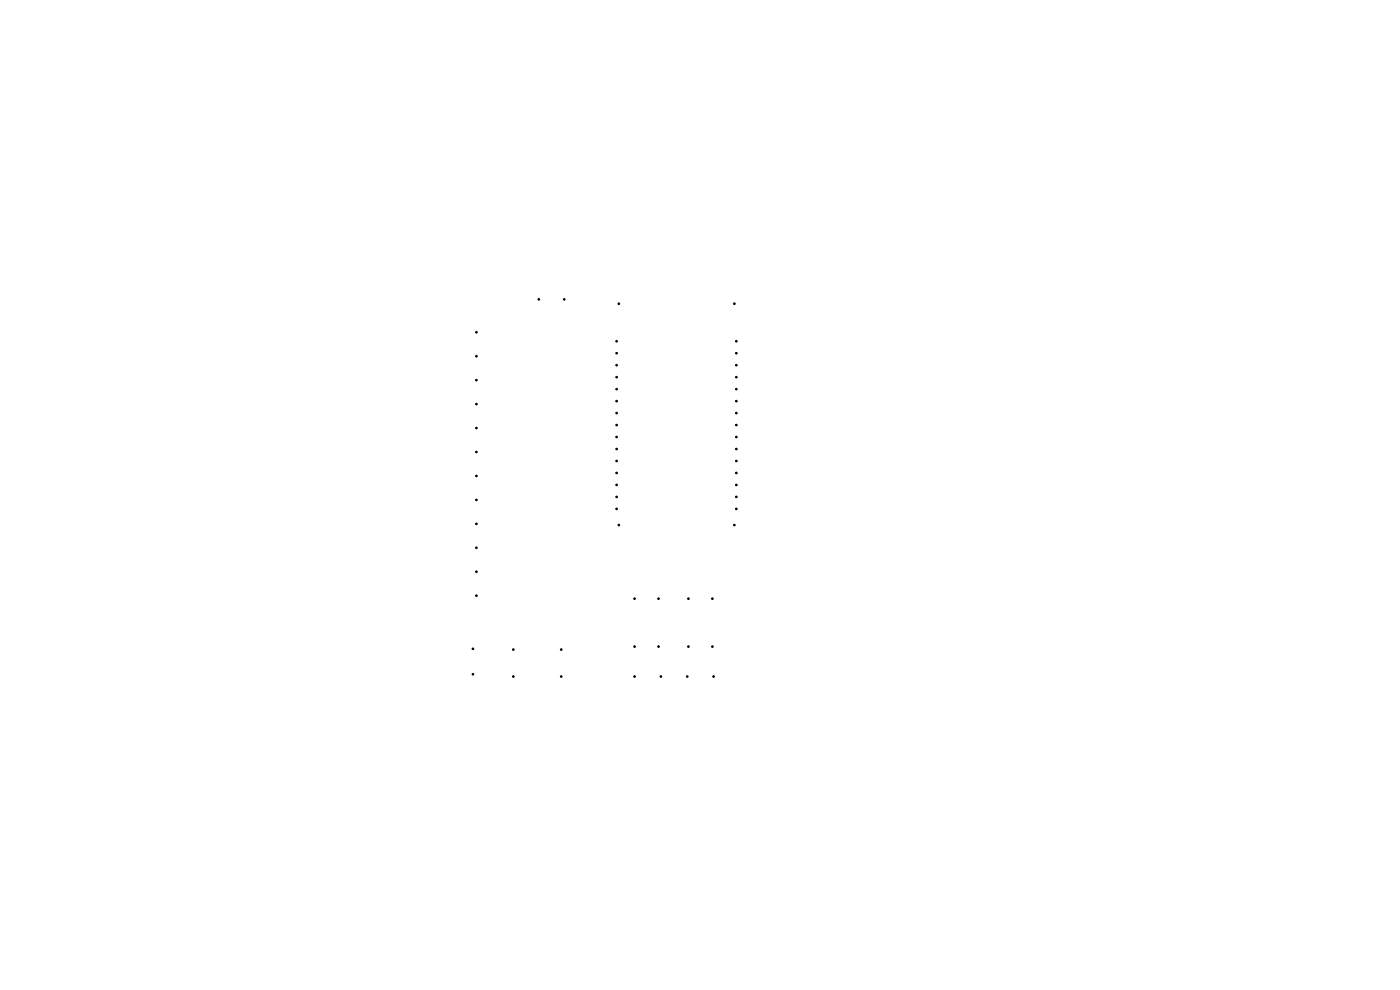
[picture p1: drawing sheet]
<svg xmlns="http://www.w3.org/2000/svg" width="297mm" height="210mm" viewBox="0 0 297 210" stroke-linecap="round" stroke-linejoin="round" font-family="sans-serif">
<g fill="#000" stroke="#000" stroke-width=".21">
<circle cx="101.1" cy="70.5" r=".17"/>
<circle cx="101.1" cy="75.6" r=".17"/>
<circle cx="114.3" cy="63.5" r=".17"/>
<circle cx="119.7" cy="63.5" r=".17"/>
<circle cx="130.8" cy="72.4" r=".17"/>
<circle cx="130.8" cy="74.9" r=".17"/>
<circle cx="130.8" cy="77.5" r=".17"/>
<circle cx="131.3" cy="64.4" r=".18"/>
<circle cx="155.8" cy="64.4" r=".18"/>
<circle cx="156.2" cy="72.4" r=".17"/>
<circle cx="156.2" cy="77.5" r=".17"/>
<circle cx="156.2" cy="74.9" r=".17"/>
<circle cx="101.1" cy="80.6" r=".17"/>
<circle cx="101.1" cy="90.8" r=".17"/>
<circle cx="101.1" cy="85.7" r=".17"/>
<circle cx="101.1" cy="95.9" r=".17"/>
<circle cx="130.8" cy="87.6" r=".17"/>
<circle cx="130.8" cy="95.2" r=".17"/>
<circle cx="130.8" cy="97.8" r=".17"/>
<circle cx="130.8" cy="90.2" r=".17"/>
<circle cx="130.8" cy="92.7" r=".17"/>
<circle cx="130.8" cy="85.1" r=".17"/>
<circle cx="130.8" cy="82.5" r=".17"/>
<circle cx="130.8" cy="80" r=".17"/>
<circle cx="156.2" cy="95.2" r=".17"/>
<circle cx="156.2" cy="85.1" r=".17"/>
<circle cx="156.2" cy="90.2" r=".17"/>
<circle cx="156.2" cy="82.5" r=".17"/>
<circle cx="156.2" cy="97.8" r=".17"/>
<circle cx="156.2" cy="80" r=".17"/>
<circle cx="156.2" cy="87.6" r=".17"/>
<circle cx="156.2" cy="92.7" r=".17"/>
<circle cx="101.1" cy="101" r=".17"/>
<circle cx="101.1" cy="111.1" r=".17"/>
<circle cx="101.1" cy="106" r=".17"/>
<circle cx="101.1" cy="116.2" r=".17"/>
<circle cx="130.8" cy="107.9" r=".17"/>
<circle cx="130.8" cy="105.4" r=".17"/>
<circle cx="130.8" cy="102.9" r=".17"/>
<circle cx="130.8" cy="100.3" r=".17"/>
<circle cx="131.3" cy="111.4" r=".18"/>
<circle cx="155.8" cy="111.4" r=".18"/>
<circle cx="156.2" cy="105.4" r=".17"/>
<circle cx="156.2" cy="107.9" r=".17"/>
<circle cx="156.2" cy="100.3" r=".17"/>
<circle cx="156.2" cy="102.9" r=".17"/>
<circle cx="100.3" cy="137.6" r=".17"/>
<circle cx="101.1" cy="121.3" r=".17"/>
<circle cx="101.1" cy="126.4" r=".17"/>
<circle cx="108.9" cy="137.8" r=".17"/>
<circle cx="119.1" cy="137.8" r=".17"/>
<circle cx="134.6" cy="127" r=".17"/>
<circle cx="134.6" cy="137.2" r=".17"/>
<circle cx="139.7" cy="127" r=".17"/>
<circle cx="139.7" cy="137.2" r=".17"/>
<circle cx="146" cy="137.2" r=".17"/>
<circle cx="146" cy="127" r=".17"/>
<circle cx="151.1" cy="137.2" r=".17"/>
<circle cx="151.1" cy="127" r=".17"/>
<circle cx="100.3" cy="143" r=".17"/>
<circle cx="108.9" cy="143.5" r=".17"/>
<circle cx="119.1" cy="143.5" r=".17"/>
<circle cx="134.6" cy="143.5" r=".17"/>
<circle cx="140.2" cy="143.5" r=".17"/>
<circle cx="145.8" cy="143.5" r=".17"/>
<circle cx="151.4" cy="143.5" r=".17"/>
</g>
</svg>
